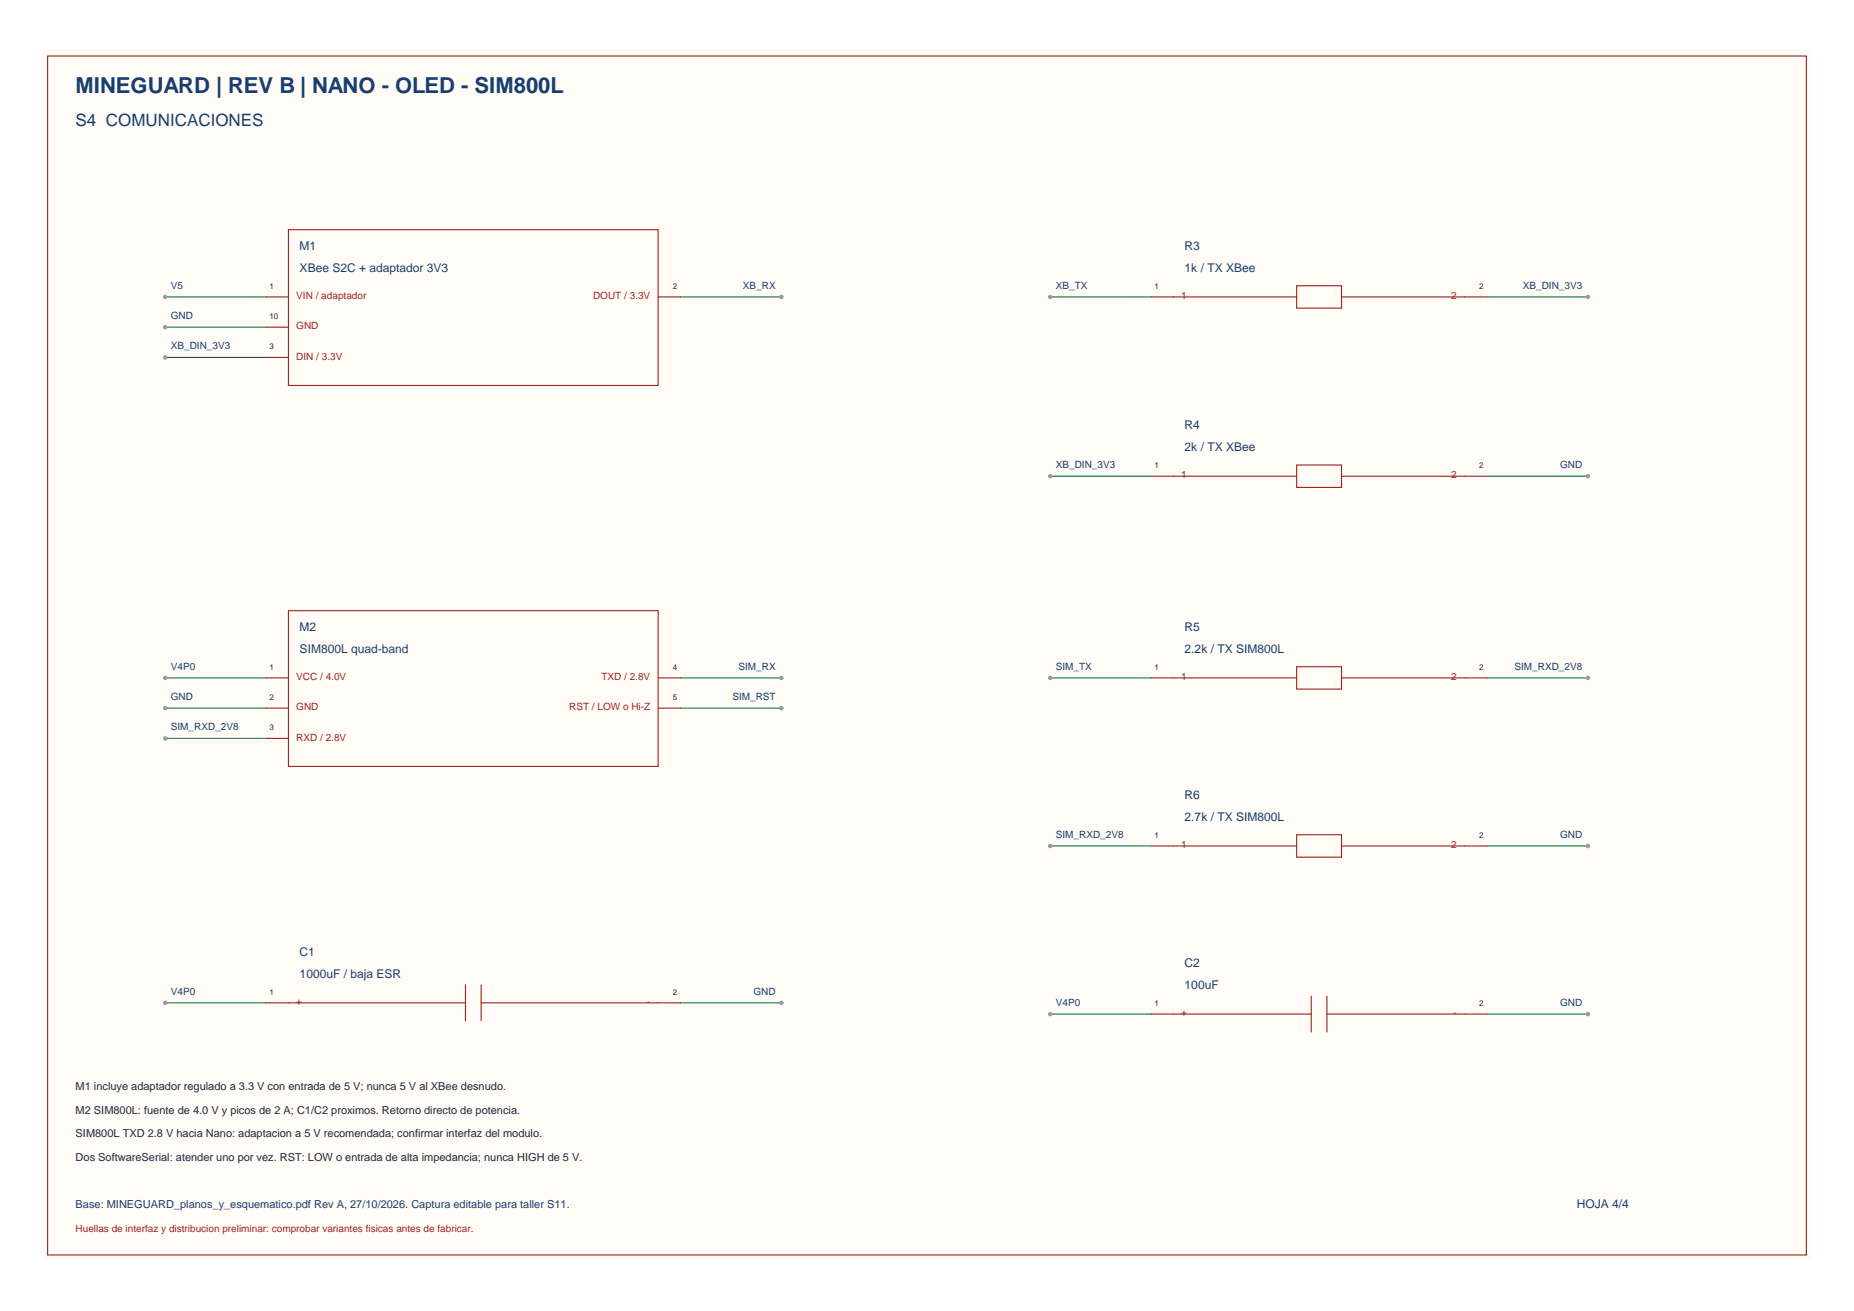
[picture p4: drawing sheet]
<svg xmlns="http://www.w3.org/2000/svg" width="420mm" height="297mm" viewBox="0 0 420 297" stroke-linecap="round" stroke-linejoin="round" font-family="sans-serif">
<defs><g id="words">
<text font-size="5" fill="#183e70" x="17.1" y="21">MINEGUARD | REV B | NANO - OLED - SIM800L</text>
<text font-size="3.9" fill="#183e70" x="17.1" y="28.7">S4 COMUNICACIONES</text>
<g font-size="2.7" fill="#183e70">
<text x="67.9" y="56.6">M1</text>
<text x="268.6" y="56.6">R3</text>
<text x="67.9" y="61.7">XBee S2C + adaptador 3V3</text>
<text x="268.6" y="61.7">1k / TX XBee</text>
<text x="268.6" y="97.2">R4</text>
<text x="268.6" y="102.3">2k / TX XBee</text>
<text x="67.9" y="143">M2</text>
<text x="268.6" y="143">R5</text>
<text x="67.9" y="148">SIM800L quad-band</text>
<text x="268.6" y="148">2.2k / TX SIM800L</text>
<text x="268.6" y="181.1">R6</text>
<text x="268.6" y="186.1">2.7k / TX SIM800L</text>
<text x="67.9" y="221.7">1000uF / baja ESR</text>
<text x="67.9" y="216.6">C1</text>
<text x="268.6" y="219.2">C2</text>
<text x="268.6" y="224.2">100uF</text>
<text x="357.5" y="273.8">HOJA 4/4</text>
</g>
<g font-size="2.5" fill="#202735">
<text x="17.1" y="247.1">M1 incluye adaptador regulado a 3.3 V con entrada de 5 V; nunca 5 V al XBee desnudo.</text>
<text x="17.1" y="252.4">M2 SIM800L: fuente de 4.0 V y picos de 2 A; C1/C2 proximos. Retorno directo de potencia.</text>
<text x="17.1" y="257.8">SIM800L TXD 2.8 V hacia Nano: adaptacion a 5 V recomendada; confirmar interfaz del modulo.</text>
<text x="17.1" y="263.1">Dos SoftwareSerial: atender uno por vez. RST: LOW o entrada de alta impedancia; nunca HIGH de 5 V.</text>
</g>
<text font-size="2.5" fill="#183e70" x="17.1" y="273.8">Base: MINEGUARD_planos_y_esquematico.pdf Rev A, 27/10/2026. Captura editable para taller S11.</text>
<g font-size="2.3" fill="#183e70">
<text x="38.7" y="65.5">V5</text>
<text x="168.5" y="65.5">XB_RX</text>
<text x="239.4" y="65.5">XB_TX</text>
<text x="345.3" y="65.5">XB_DIN_3V3</text>
<text x="38.7" y="72.4">GND</text>
<text x="38.7" y="79.2">XB_DIN_3V3</text>
<text x="239.4" y="106.1">XB_DIN_3V3</text>
<text x="353.7" y="106.1">GND</text>
<text x="38.7" y="151.9">V4P0</text>
<text x="167.5" y="151.9">SIM_RX</text>
<text x="239.4" y="151.9">SIM_TX</text>
<text x="343.4" y="151.9">SIM_RXD_2V8</text>
<text x="38.7" y="158.7">GND</text>
<text x="166.1" y="158.7">SIM_RST</text>
<text x="38.7" y="165.6">SIM_RXD_2V8</text>
<text x="239.4" y="190">SIM_RXD_2V8</text>
<text x="353.7" y="190">GND</text>
<text x="38.7" y="225.5">V4P0</text>
<text x="170.9" y="225.5">GND</text>
<text x="239.4" y="228.1">V4P0</text>
<text x="353.7" y="228.1">GND</text>
</g>
<g font-size="2.3" fill="#9b2424">
<text x="67.2" y="67.8">VIN / adaptador</text>
<text x="134.5" y="67.8">DOUT / 3.3V</text>
<text x="267.8" y="67.8">1</text>
<text x="329.1" y="67.8">2</text>
<text x="67.2" y="74.6">GND</text>
<text x="67.2" y="81.5">DIN / 3.3V</text>
<text x="267.8" y="108.4">1</text>
<text x="329.1" y="108.4">2</text>
<text x="67.2" y="154.1">VCC / 4.0V</text>
<text x="136.4" y="154.1">TXD / 2.8V</text>
<text x="267.8" y="154.1">1</text>
<text x="329.1" y="154.1">2</text>
<text x="67.2" y="161">GND</text>
<text x="129" y="161">RST / LOW o Hi-Z</text>
<text x="67.2" y="167.9">RXD / 2.8V</text>
<text x="267.8" y="192.2">1</text>
<text x="329.1" y="192.2">2</text>
<text x="67.2" y="227.8">+</text>
<text x="146.7" y="227.8">-</text>
<text x="267.8" y="230.3">+</text>
<text x="329.6" y="230.3">-</text>
<text x="17.1" y="279.4">Huellas de interfaz y distribucion preliminar: comprobar variantes fisicas antes de fabricar.</text>
</g>
<g font-size="1.8" fill="#202735">
<text x="61.1" y="65.5">1</text>
<text x="152.5" y="65.5">2</text>
<text x="261.7" y="65.5">1</text>
<text x="335.4" y="65.5">2</text>
<text x="61.1" y="72.4">10</text>
<text x="61.1" y="79.2">3</text>
<text x="261.7" y="106.1">1</text>
<text x="335.4" y="106.1">2</text>
<text x="61.1" y="151.9">1</text>
<text x="152.5" y="151.9">4</text>
<text x="261.7" y="151.9">1</text>
<text x="335.4" y="151.9">2</text>
<text x="61.1" y="158.7">2</text>
<text x="152.5" y="158.7">5</text>
<text x="61.1" y="165.6">3</text>
<text x="261.7" y="190">1</text>
<text x="335.4" y="190">2</text>
<text x="61.1" y="225.5">1</text>
<text x="152.5" y="225.5">2</text>
<text x="261.7" y="228.1">1</text>
<text x="335.4" y="228.1">2</text>
</g>
</g></defs>
<path d="M9.7 11.6h401v274h-401z" fill="#fffcf7"/>
<path d="M10.8 12.7h398.8v271.8h-398.8zM65.4 52.1h83.8v35.3h-83.8zM60.3 67.3h5.1M60.3 74.2h5.1M149.2 67.3h5.1M60.3 81h5.1" fill="none" stroke="#9c2424" stroke-width=".25"/>
<path d="M37.5 67.3h22.8" fill="none" stroke="#147342" stroke-width=".25"/>
<circle cx="37.5" cy="67.3" r=".51" fill="#999"/>
<path d="M37.5 74.2h22.8" fill="none" stroke="#147342" stroke-width=".25"/>
<circle cx="37.5" cy="74.2" r=".51" fill="#999"/>
<path d="M37.5 81h22.8" fill="none" stroke="#147342" stroke-width=".25"/>
<circle cx="37.5" cy="81" r=".51" fill="#999"/>
<path d="M154.3 67.3h22.9" fill="none" stroke="#147342" stroke-width=".25"/>
<circle cx="177.2" cy="67.3" r=".51" fill="#999"/>
<path d="M261 67.3h33M294 64.8h10.2v5.1h-10.2zM304.2 67.3h33" fill="none" stroke="#9c2424" stroke-width=".25"/>
<path d="M238.1 67.3h22.9" fill="none" stroke="#147342" stroke-width=".25"/>
<circle cx="238.1" cy="67.3" r=".51" fill="#999"/>
<path d="M337.2 67.3h22.8" fill="none" stroke="#147342" stroke-width=".25"/>
<circle cx="360" cy="67.3" r=".51" fill="#999"/>
<path d="M261 108h33M294 105.4h10.2v5.1h-10.2zM304.2 108h33" fill="none" stroke="#9c2424" stroke-width=".25"/>
<path d="M238.1 108h22.9" fill="none" stroke="#147342" stroke-width=".25"/>
<circle cx="238.1" cy="108" r=".51" fill="#999"/>
<path d="M337.2 108h22.8" fill="none" stroke="#147342" stroke-width=".25"/>
<circle cx="360" cy="108" r=".51" fill="#999"/>
<path d="M65.4 138.4h83.8v35.3h-83.8zM60.3 153.7h5.1M149.2 153.7h5.1M60.3 160.5h5.1M60.3 167.4h5.1M149.2 160.5h5.1" fill="none" stroke="#9c2424" stroke-width=".25"/>
<path d="M37.5 153.7h22.8" fill="none" stroke="#147342" stroke-width=".25"/>
<circle cx="37.5" cy="153.7" r=".51" fill="#999"/>
<path d="M37.5 160.5h22.8" fill="none" stroke="#147342" stroke-width=".25"/>
<circle cx="37.5" cy="160.5" r=".51" fill="#999"/>
<path d="M37.5 167.4h22.8" fill="none" stroke="#147342" stroke-width=".25"/>
<circle cx="37.5" cy="167.4" r=".51" fill="#999"/>
<path d="M154.3 153.7h22.9" fill="none" stroke="#147342" stroke-width=".25"/>
<circle cx="177.2" cy="153.7" r=".51" fill="#999"/>
<path d="M154.3 160.5h22.9" fill="none" stroke="#147342" stroke-width=".25"/>
<circle cx="177.2" cy="160.5" r=".51" fill="#999"/>
<path d="M261 153.7h33M294 151.1h10.2v5.1h-10.2zM304.2 153.7h33" fill="none" stroke="#9c2424" stroke-width=".25"/>
<path d="M238.1 153.7h22.9" fill="none" stroke="#147342" stroke-width=".25"/>
<circle cx="238.1" cy="153.7" r=".51" fill="#999"/>
<path d="M337.2 153.7h22.8" fill="none" stroke="#147342" stroke-width=".25"/>
<circle cx="360" cy="153.7" r=".51" fill="#999"/>
<path d="M261 191.8h33M294 189.2h10.2v5.1h-10.2zM304.2 191.8h33" fill="none" stroke="#9c2424" stroke-width=".25"/>
<path d="M238.1 191.8h22.9" fill="none" stroke="#147342" stroke-width=".25"/>
<circle cx="238.1" cy="191.8" r=".51" fill="#999"/>
<path d="M337.2 191.8h22.8" fill="none" stroke="#147342" stroke-width=".25"/>
<circle cx="360" cy="191.8" r=".51" fill="#999"/>
<path d="M60.3 227.3h45.2M105.5 223.3v8.1M109.1 227.3h45.2M109.1 223.3v8.1" fill="none" stroke="#9c2424" stroke-width=".25"/>
<path d="M37.5 227.3h22.8" fill="none" stroke="#147342" stroke-width=".25"/>
<circle cx="37.5" cy="227.3" r=".51" fill="#999"/>
<path d="M154.3 227.3h22.9" fill="none" stroke="#147342" stroke-width=".25"/>
<circle cx="177.2" cy="227.3" r=".51" fill="#999"/>
<path d="M261 229.9h36.3M297.3 225.8v8.1M300.9 229.9h36.3M300.9 225.8v8.1" fill="none" stroke="#9c2424" stroke-width=".25"/>
<path d="M238.1 229.9h22.9" fill="none" stroke="#147342" stroke-width=".25"/>
<circle cx="238.1" cy="229.9" r=".51" fill="#999"/>
<path d="M337.2 229.9h22.8" fill="none" stroke="#147342" stroke-width=".25"/>
<circle cx="360" cy="229.9" r=".51" fill="#999"/>
<use href="#words"/>
</svg>
